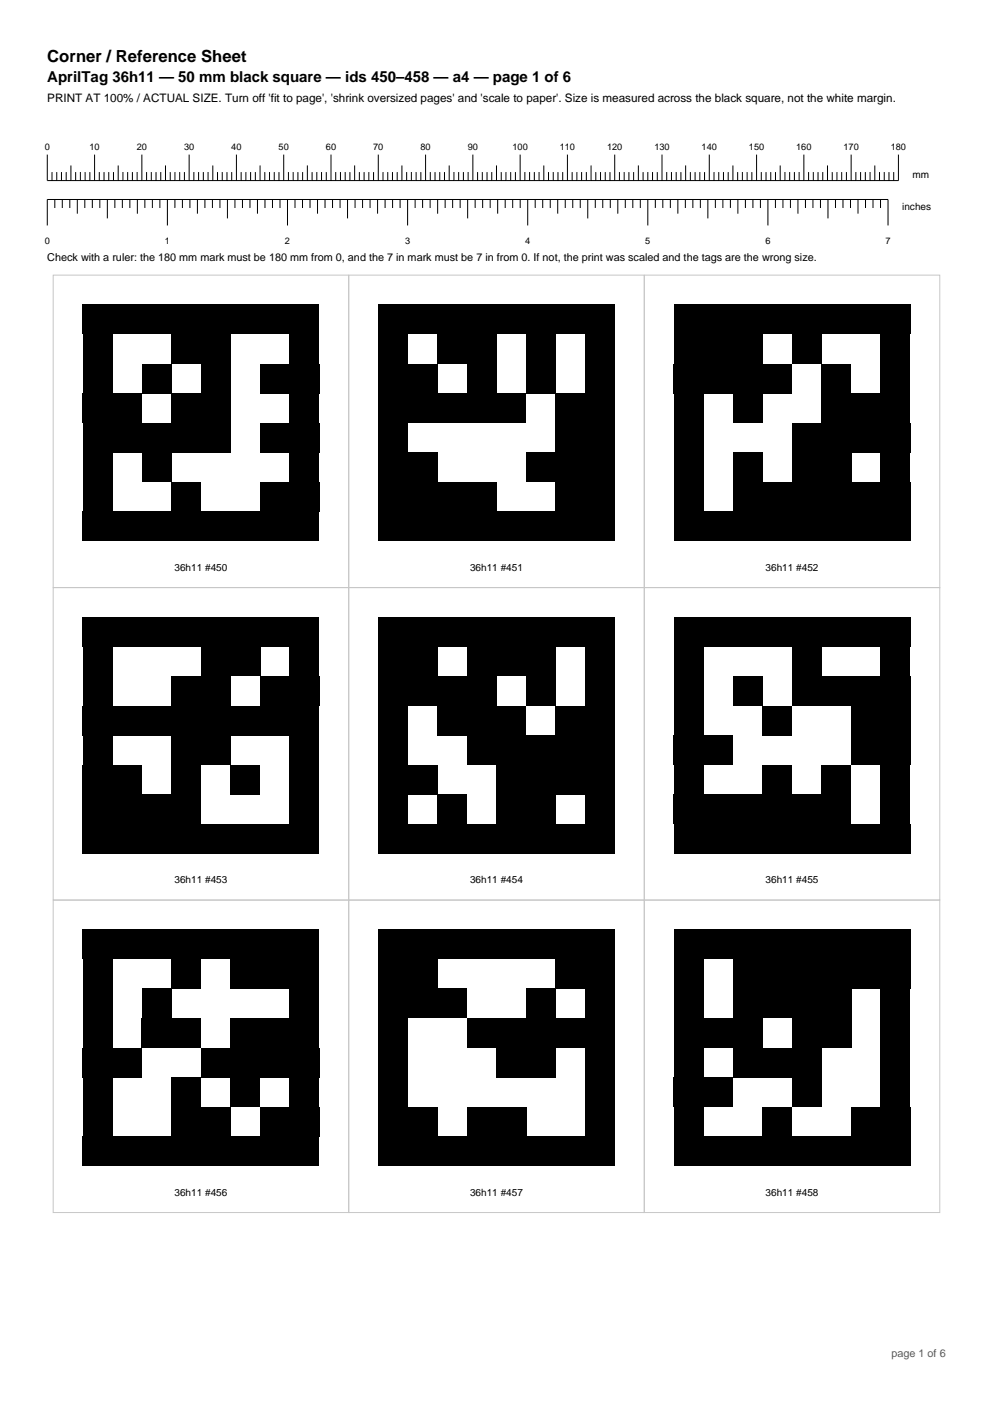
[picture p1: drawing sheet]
<svg xmlns="http://www.w3.org/2000/svg" width="210mm" height="297mm" viewBox="0 0 210 297" stroke-linecap="round" stroke-linejoin="round" font-family="sans-serif">
<defs><g id="words">
<text font-size="3.5" x="10" y="13.2">Corner / Reference Sheet</text>
<text font-size="3.2" x="10" y="17.4">AprilTag 36h11 — 50 mm black square — ids 450–458 — a4 — page 1 of 6</text>
<text font-size="2.5" x="10" y="21.6">PRINT AT 100% / ACTUAL SIZE. Turn off 'fit to page', 'shrink oversized pages' and 'scale to paper'. Size is measured across the black square, not the white margin.</text>
<text font-size="2.3" x="10" y="55.2">Check with a ruler: the 180 mm mark must be 180 mm from 0, and the 7 in mark must be 7 in from 0. If not, the print was scaled and the tags are the wrong size.</text>
<text font-size="2.3" fill="#595959" x="188.5" y="287">page 1 of 6</text>
<g font-size="2.1">
<text x="193" y="37.6">mm</text>
<text x="190.8" y="44.4">inches</text>
<text x="36.9" y="120.8">36h11 #450</text>
<text x="99.4" y="120.8">36h11 #451</text>
<text x="161.9" y="120.8">36h11 #452</text>
<text x="36.9" y="186.9">36h11 #453</text>
<text x="99.4" y="186.9">36h11 #454</text>
<text x="161.9" y="186.9">36h11 #455</text>
<text x="36.9" y="253">36h11 #456</text>
<text x="99.4" y="253">36h11 #457</text>
<text x="161.9" y="253">36h11 #458</text>
</g>
<g font-size="1.9">
<text x="9.5" y="31.8">0</text>
<text x="18.9" y="31.8">10</text>
<text x="28.9" y="31.8">20</text>
<text x="38.9" y="31.8">30</text>
<text x="48.9" y="31.8">40</text>
<text x="58.9" y="31.8">50</text>
<text x="68.9" y="31.8">60</text>
<text x="78.9" y="31.8">70</text>
<text x="88.9" y="31.8">80</text>
<text x="98.9" y="31.8">90</text>
<text x="108.4" y="31.8">100</text>
<text x="118.4" y="31.8">110</text>
<text x="128.4" y="31.8">120</text>
<text x="138.4" y="31.8">130</text>
<text x="148.4" y="31.8">140</text>
<text x="158.4" y="31.8">150</text>
<text x="168.4" y="31.8">160</text>
<text x="178.4" y="31.8">170</text>
<text x="188.4" y="31.8">180</text>
<text x="9.5" y="51.6">0</text>
<text x="34.9" y="51.6">1</text>
<text x="60.3" y="51.6">2</text>
<text x="85.7" y="51.6">3</text>
<text x="111.1" y="51.6">4</text>
<text x="136.5" y="51.6">5</text>
<text x="161.9" y="51.6">6</text>
<text x="187.3" y="51.6">7</text>
</g>
</g></defs>
<g fill="none" stroke="#000" stroke-width=".21">
<path d="M10 32.7v5.5h180v-5.5M11 36.4v1.8M12 36.4v1.8M13 36.4v1.8M14 36.4v1.8M15 35v3.2M16 36.4v1.8M17 36.4v1.8M18 36.4v1.8M19 36.4v1.8M20 32.7v5.5M21 36.4v1.8"/>
<path d="M22 36.4v1.8M23 36.4v1.8M24 36.4v1.8M25 35v3.2M26 36.4v1.8M27 36.4v1.8M28 36.4v1.8M29 36.4v1.8M30 32.7v5.5M31 36.4v1.8M32 36.4v1.8M33 36.4v1.8"/>
<path d="M34 36.4v1.8M35 35v3.2M36 36.4v1.8M37 36.4v1.8M38 36.4v1.8M39 36.4v1.8M40 32.7v5.5M41 36.4v1.8M42 36.4v1.8M43 36.4v1.8M44 36.4v1.8M45 35v3.2"/>
<path d="M46 36.4v1.8M47 36.4v1.8M48 36.4v1.8M49 36.4v1.8M50 32.7v5.5M51 36.4v1.8M52 36.4v1.8M53 36.4v1.8M54 36.4v1.8M55 35v3.2M56 36.4v1.8M57 36.4v1.8"/>
<path d="M58 36.4v1.8M59 36.4v1.8M60 32.7v5.5M61 36.4v1.8M62 36.4v1.8M63 36.4v1.8M64 36.4v1.8M65 35v3.2M66 36.4v1.8M67 36.4v1.8M68 36.4v1.8M69 36.4v1.8"/>
<path d="M70 32.7v5.5M71 36.4v1.8M72 36.4v1.8M73 36.4v1.8M74 36.4v1.8M75 35v3.2M76 36.4v1.8M77 36.4v1.8M78 36.4v1.8M79 36.4v1.8M80 32.7v5.5M81 36.4v1.8"/>
<path d="M82 36.4v1.8M83 36.4v1.8M84 36.4v1.8M85 35v3.2M86 36.4v1.8M87 36.4v1.8M88 36.4v1.8M89 36.4v1.8M90 32.7v5.5M91 36.4v1.8M92 36.4v1.8M93 36.4v1.8"/>
<path d="M94 36.4v1.8M95 35v3.2M96 36.4v1.8M97 36.4v1.8M98 36.4v1.8M99 36.4v1.8M100 32.7v5.5M101 36.4v1.8M102 36.4v1.8M103 36.4v1.8M104 36.4v1.8M105 35v3.2"/>
<path d="M106 36.4v1.8M107 36.4v1.8M108 36.4v1.8M109 36.4v1.8M110 32.7v5.5M111 36.4v1.8M112 36.4v1.8M113 36.4v1.8M114 36.4v1.8M115 35v3.2M116 36.4v1.8M117 36.4v1.8"/>
<path d="M118 36.4v1.8M119 36.4v1.8M120 32.7v5.5M121 36.4v1.8M122 36.4v1.8M123 36.4v1.8M124 36.4v1.8M125 35v3.2M126 36.4v1.8M127 36.4v1.8M128 36.4v1.8M129 36.4v1.8"/>
<path d="M130 32.7v5.5M131 36.4v1.8M132 36.4v1.8M133 36.4v1.8M134 36.4v1.8M135 35v3.2M136 36.4v1.8M137 36.4v1.8M138 36.4v1.8M139 36.4v1.8M140 32.7v5.5M141 36.4v1.8"/>
<path d="M142 36.4v1.8M143 36.4v1.8M144 36.4v1.8M145 35v3.2M146 36.4v1.8M147 36.4v1.8M148 36.4v1.8M149 36.4v1.8M150 32.7v5.5M151 36.4v1.8M152 36.4v1.8M153 36.4v1.8"/>
<path d="M154 36.4v1.8M155 35v3.2M156 36.4v1.8M157 36.4v1.8M158 36.4v1.8M159 36.4v1.8M160 32.7v5.5M161 36.4v1.8M162 36.4v1.8M163 36.4v1.8M164 36.4v1.8M165 35v3.2"/>
<path d="M166 36.4v1.8M167 36.4v1.8M168 36.4v1.8M169 36.4v1.8M170 32.7v5.5M171 36.4v1.8M172 36.4v1.8M173 36.4v1.8M174 36.4v1.8M175 35v3.2M176 36.4v1.8M177 36.4v1.8"/>
<path d="M178 36.4v1.8M179 36.4v1.8M180 32.7v5.5M181 36.4v1.8M182 36.4v1.8M183 36.4v1.8M184 36.4v1.8M185 35v3.2M186 36.4v1.8M187 36.4v1.8M188 36.4v1.8M189 36.4v1.8"/>
<path d="M10 47.7v-5.5h177.8v5.5M11.6 42.2v1.8M13.2 42.2v1.8M14.8 42.2v1.8M16.4 42.2v3M17.9 42.2v1.8M19.5 42.2v1.8M21.1 42.2v1.8M22.7 42.2v4M24.3 42.2v1.8M25.9 42.2v1.8M27.5 42.2v1.8"/>
<path d="M29.1 42.2v3M30.6 42.2v1.8M32.2 42.2v1.8M33.8 42.2v1.8M35.4 42.2v5.5M37 42.2v1.8M38.6 42.2v1.8M40.2 42.2v1.8M41.8 42.2v3M43.3 42.2v1.8M44.9 42.2v1.8M46.5 42.2v1.8"/>
<path d="M48.1 42.2v4M49.7 42.2v1.8M51.3 42.2v1.8M52.9 42.2v1.8M54.5 42.2v3M56 42.2v1.8M57.6 42.2v1.8M59.2 42.2v1.8M60.8 42.2v5.5M62.4 42.2v1.8M64 42.2v1.8M65.6 42.2v1.8"/>
<path d="M67.2 42.2v3M68.7 42.2v1.8M70.3 42.2v1.8M71.9 42.2v1.8M73.5 42.2v4M75.1 42.2v1.8M76.7 42.2v1.8M78.3 42.2v1.8M79.9 42.2v3M81.4 42.2v1.8M83 42.2v1.8M84.6 42.2v1.8"/>
<path d="M86.2 42.2v5.5M87.8 42.2v1.8M89.4 42.2v1.8M91 42.2v1.8M92.6 42.2v3M94.1 42.2v1.8M95.7 42.2v1.8M97.3 42.2v1.8M98.9 42.2v4M100.5 42.2v1.8M102.1 42.2v1.8M103.7 42.2v1.8"/>
<path d="M105.3 42.2v3M106.8 42.2v1.8M108.4 42.2v1.8M110 42.2v1.8M111.6 42.2v5.5M113.2 42.2v1.8M114.8 42.2v1.8M116.4 42.2v1.8M118 42.2v3M119.5 42.2v1.8M121.1 42.2v1.8M122.7 42.2v1.8"/>
<path d="M124.3 42.2v4M125.9 42.2v1.8M127.5 42.2v1.8M129.1 42.2v1.8M130.7 42.2v3M132.2 42.2v1.8M133.8 42.2v1.8M135.4 42.2v1.8M137 42.2v5.5M138.6 42.2v1.8M140.2 42.2v1.8M141.8 42.2v1.8"/>
<path d="M143.4 42.2v3M144.9 42.2v1.8M146.5 42.2v1.8M148.1 42.2v1.8M149.7 42.2v4M151.3 42.2v1.8M152.9 42.2v1.8M154.5 42.2v1.8M156.1 42.2v3M157.6 42.2v1.8M159.2 42.2v1.8M160.8 42.2v1.8"/>
<path d="M162.4 42.2v5.5M164 42.2v1.8M165.6 42.2v1.8M167.2 42.2v1.8M168.8 42.2v3M170.3 42.2v1.8M171.9 42.2v1.8M173.5 42.2v1.8M175.1 42.2v4M176.7 42.2v1.8M178.3 42.2v1.8M179.9 42.2v1.8"/>
<path d="M181.5 42.2v3M183 42.2v1.8M184.6 42.2v1.8M186.2 42.2v1.8"/>
</g>
<path d="M11.2 58.2h62.6v66.1h-62.6zM73.7 58.2h62.6v66.1h-62.6zM136.3 58.2h62.5v66.1h-62.5zM11.2 124.3h62.6v66.1h-62.6zM73.7 124.3h62.6v66.1h-62.6zM136.3 124.3h62.5v66.1h-62.5zM11.2 190.4h62.6v66.1h-62.6zM73.7 190.4h62.6v66.1h-62.6zM136.3 190.4h62.5v66.1h-62.5z" fill="none" stroke="#c7c7c7" stroke-width=".21"/>
<g fill="#000">
<path d="M17.5 64.5h50v6.2h-50z" fill-rule="evenodd"/>
<path d="M17.5 70.7h6.3v6.2h-6.3z" fill-rule="evenodd"/>
<path d="M36.2 70.7h12.5v6.2h-12.5z" fill-rule="evenodd"/>
<path d="M61.2 70.7h6.3v6.2h-6.3z" fill-rule="evenodd"/>
<path d="M80 64.5h50v6.2h-50z" fill-rule="evenodd"/>
<path d="M80 70.7h6.3v6.2h-6.3z" fill-rule="evenodd"/>
<path d="M92.5 70.7h12.5v6.2h-12.5z" fill-rule="evenodd"/>
<path d="M111.2 70.7h6.3v6.2h-6.3z" fill-rule="evenodd"/>
<path d="M123.8 70.7h6.2v6.2h-6.2z" fill-rule="evenodd"/>
<path d="M142.5 64.5h50v6.2h-50z" fill-rule="evenodd"/>
<path d="M142.5 70.7h18.7v6.2h-18.7z" fill-rule="evenodd"/>
<path d="M167.5 70.7h6.2v6.2h-6.2z" fill-rule="evenodd"/>
<path d="M186.3 70.7h6.2v6.2h-6.2z" fill-rule="evenodd"/>
<path d="M17.5 77h6.3v6.2h-6.3z" fill-rule="evenodd"/>
<path d="M17.5 83.2h12.5v6.3h-12.5z" fill-rule="evenodd"/>
<path d="M17.5 89.4h31.3v6.3h-31.3z" fill-rule="evenodd"/>
<path d="M30 77h6.2v6.2h-6.2z" fill-rule="evenodd"/>
<path d="M36.2 83.2h12.5v6.3h-12.5z" fill-rule="evenodd"/>
<path d="M42.5 77h6.2v6.2h-6.2z" fill-rule="evenodd"/>
<path d="M55 77h12.5v6.2h-12.5z" fill-rule="evenodd"/>
<path d="M55 89.4h12.5v6.3h-12.5z" fill-rule="evenodd"/>
<path d="M61.2 83.2h6.3v6.3h-6.3z" fill-rule="evenodd"/>
<path d="M80 77h12.5v6.2h-12.5z" fill-rule="evenodd"/>
<path d="M80 83.2h31.3v6.3h-31.3z" fill-rule="evenodd"/>
<path d="M80 89.4h6.3v6.3h-6.3z" fill-rule="evenodd"/>
<path d="M98.8 77h6.2v6.2h-6.2z" fill-rule="evenodd"/>
<path d="M111.2 77h6.3v6.2h-6.3z" fill-rule="evenodd"/>
<path d="M117.5 83.2h12.5v6.3h-12.5z" fill-rule="evenodd"/>
<path d="M117.5 89.4h12.5v6.3h-12.5z" fill-rule="evenodd"/>
<path d="M123.8 77h6.2v6.2h-6.2z" fill-rule="evenodd"/>
<path d="M142.5 77h25v6.2h-25z" fill-rule="evenodd"/>
<path d="M142.5 83.2h6.3v6.3h-6.3z" fill-rule="evenodd"/>
<path d="M142.5 89.4h6.3v6.3h-6.3z" fill-rule="evenodd"/>
<path d="M155 83.2h6.3v6.3h-6.3z" fill-rule="evenodd"/>
<path d="M167.5 89.4h25v6.3h-25z" fill-rule="evenodd"/>
<path d="M173.8 77h6.2v6.2h-6.2z" fill-rule="evenodd"/>
<path d="M173.8 83.2h18.7v6.3h-18.7z" fill-rule="evenodd"/>
<path d="M186.3 77h6.2v6.2h-6.2z" fill-rule="evenodd"/>
<path d="M17.5 95.7h6.3v6.3h-6.3z" fill-rule="evenodd"/>
<path d="M17.5 102h6.3v6.2h-6.3z" fill-rule="evenodd"/>
<path d="M17.5 108.2h50v6.2h-50z" fill-rule="evenodd"/>
<path d="M30 95.7h6.2v6.3h-6.2z" fill-rule="evenodd"/>
<path d="M36.2 102h6.3v6.2h-6.3z" fill-rule="evenodd"/>
<path d="M55 102h12.5v6.2h-12.5z" fill-rule="evenodd"/>
<path d="M61.2 95.7h6.3v6.3h-6.3z" fill-rule="evenodd"/>
<path d="M80 95.7h12.5v6.3h-12.5z" fill-rule="evenodd"/>
<path d="M80 102h25v6.2h-25z" fill-rule="evenodd"/>
<path d="M80 108.2h50v6.2h-50z" fill-rule="evenodd"/>
<path d="M111.2 95.7h18.8v6.3h-18.8z" fill-rule="evenodd"/>
<path d="M117.5 102h12.5v6.2h-12.5z" fill-rule="evenodd"/>
<path d="M142.5 95.7h6.3v6.3h-6.3z" fill-rule="evenodd"/>
<path d="M142.5 102h6.3v6.2h-6.3z" fill-rule="evenodd"/>
<path d="M142.5 108.2h50v6.2h-50z" fill-rule="evenodd"/>
<path d="M155 95.7h6.3v6.3h-6.3z" fill-rule="evenodd"/>
<path d="M155 102h37.5v6.2h-37.5z" fill-rule="evenodd"/>
<path d="M167.5 95.7h12.5v6.3h-12.5z" fill-rule="evenodd"/>
<path d="M186.3 95.7h6.2v6.3h-6.2z" fill-rule="evenodd"/>
<path d="M17.5 130.6h50v6.2h-50z" fill-rule="evenodd"/>
<path d="M80 130.6h50v6.2h-50z" fill-rule="evenodd"/>
<path d="M142.5 130.6h50v6.2h-50z" fill-rule="evenodd"/>
<path d="M17.5 136.8h6.3v6.3h-6.3z" fill-rule="evenodd"/>
<path d="M17.5 143h6.3v6.3h-6.3z" fill-rule="evenodd"/>
<path d="M17.5 149.3h50v6.3h-50z" fill-rule="evenodd"/>
<path d="M36.2 143h12.5v6.3h-12.5z" fill-rule="evenodd"/>
<path d="M42.5 136.8h12.5v6.3h-12.5z" fill-rule="evenodd"/>
<path d="M55 143h12.5v6.3h-12.5z" fill-rule="evenodd"/>
<path d="M61.2 136.8h6.3v6.3h-6.3z" fill-rule="evenodd"/>
<path d="M80 136.8h12.5v6.3h-12.5z" fill-rule="evenodd"/>
<path d="M80 143h25v6.3h-25z" fill-rule="evenodd"/>
<path d="M80 149.3h6.3v6.3h-6.3z" fill-rule="evenodd"/>
<path d="M92.5 149.3h18.7v6.3h-18.7z" fill-rule="evenodd"/>
<path d="M98.8 136.8h18.7v6.3h-18.7z" fill-rule="evenodd"/>
<path d="M111.2 143h6.3v6.3h-6.3z" fill-rule="evenodd"/>
<path d="M117.5 149.3h12.5v6.3h-12.5z" fill-rule="evenodd"/>
<path d="M123.8 136.8h6.2v6.3h-6.2z" fill-rule="evenodd"/>
<path d="M123.8 143h6.2v6.3h-6.2z" fill-rule="evenodd"/>
<path d="M142.5 136.8h6.3v6.3h-6.3z" fill-rule="evenodd"/>
<path d="M142.5 143h6.3v6.3h-6.3z" fill-rule="evenodd"/>
<path d="M142.5 149.3h6.3v6.3h-6.3z" fill-rule="evenodd"/>
<path d="M155 143h6.3v6.3h-6.3z" fill-rule="evenodd"/>
<path d="M161.2 149.3h6.3v6.3h-6.3z" fill-rule="evenodd"/>
<path d="M167.5 136.8h6.2v6.3h-6.2z" fill-rule="evenodd"/>
<path d="M167.5 143h25v6.3h-25z" fill-rule="evenodd"/>
<path d="M180 149.3h12.5v6.3h-12.5z" fill-rule="evenodd"/>
<path d="M186.3 136.8h6.2v6.3h-6.2z" fill-rule="evenodd"/>
<path d="M17.5 155.5h6.3v6.3h-6.3z" fill-rule="evenodd"/>
<path d="M17.5 161.8h12.5v6.2h-12.5z" fill-rule="evenodd"/>
<path d="M17.5 168.1h25v6.2h-25z" fill-rule="evenodd"/>
<path d="M36.2 155.5h12.5v6.3h-12.5z" fill-rule="evenodd"/>
<path d="M36.2 161.8h6.3v6.2h-6.3z" fill-rule="evenodd"/>
<path d="M48.8 161.8h6.2v6.2h-6.2z" fill-rule="evenodd"/>
<path d="M61.2 155.5h6.3v6.3h-6.3z" fill-rule="evenodd"/>
<path d="M61.2 161.8h6.3v6.2h-6.3z" fill-rule="evenodd"/>
<path d="M61.2 168.1h6.3v6.2h-6.3z" fill-rule="evenodd"/>
<path d="M80 155.5h6.3v6.3h-6.3z" fill-rule="evenodd"/>
<path d="M80 161.8h12.5v6.2h-12.5z" fill-rule="evenodd"/>
<path d="M80 168.1h6.3v6.2h-6.3z" fill-rule="evenodd"/>
<path d="M92.5 168.1h6.3v6.2h-6.3z" fill-rule="evenodd"/>
<path d="M98.8 155.5h31.2v6.3h-31.2z" fill-rule="evenodd"/>
<path d="M105 161.8h25v6.2h-25z" fill-rule="evenodd"/>
<path d="M105 168.1h12.5v6.2h-12.5z" fill-rule="evenodd"/>
<path d="M123.8 168.1h6.2v6.2h-6.2z" fill-rule="evenodd"/>
<path d="M142.5 155.5h12.5v6.3h-12.5z" fill-rule="evenodd"/>
<path d="M142.5 161.8h6.3v6.2h-6.3z" fill-rule="evenodd"/>
<path d="M142.5 168.1h37.5v6.2h-37.5z" fill-rule="evenodd"/>
<path d="M161.2 161.8h6.3v6.2h-6.3z" fill-rule="evenodd"/>
<path d="M173.8 161.8h6.2v6.2h-6.2z" fill-rule="evenodd"/>
<path d="M180 155.5h12.5v6.3h-12.5z" fill-rule="evenodd"/>
<path d="M186.3 161.8h6.2v6.2h-6.2z" fill-rule="evenodd"/>
<path d="M186.3 168.1h6.2v6.2h-6.2z" fill-rule="evenodd"/>
<path d="M17.5 174.3h50v6.2h-50z" fill-rule="evenodd"/>
<path d="M80 174.3h50v6.2h-50z" fill-rule="evenodd"/>
<path d="M142.5 174.3h50v6.2h-50z" fill-rule="evenodd"/>
<path d="M17.5 196.6h50v6.3h-50z" fill-rule="evenodd"/>
<path d="M17.5 202.9h6.3v6.3h-6.3z" fill-rule="evenodd"/>
<path d="M17.5 209.1h6.3v6.3h-6.3z" fill-rule="evenodd"/>
<path d="M30 209.1h6.2v6.3h-6.2z" fill-rule="evenodd"/>
<path d="M36.2 202.9h6.3v6.3h-6.3z" fill-rule="evenodd"/>
<path d="M48.8 202.9h18.7v6.3h-18.7z" fill-rule="evenodd"/>
<path d="M61.2 209.1h6.3v6.3h-6.3z" fill-rule="evenodd"/>
<path d="M80 196.6h50v6.3h-50z" fill-rule="evenodd"/>
<path d="M80 202.9h12.5v6.3h-12.5z" fill-rule="evenodd"/>
<path d="M80 209.1h18.8v6.3h-18.8z" fill-rule="evenodd"/>
<path d="M111.2 209.1h6.3v6.3h-6.3z" fill-rule="evenodd"/>
<path d="M117.5 202.9h12.5v6.3h-12.5z" fill-rule="evenodd"/>
<path d="M123.8 209.1h6.2v6.3h-6.2z" fill-rule="evenodd"/>
<path d="M142.5 196.6h50v6.3h-50z" fill-rule="evenodd"/>
<path d="M142.5 202.9h6.3v6.3h-6.3z" fill-rule="evenodd"/>
<path d="M142.5 209.1h6.3v6.3h-6.3z" fill-rule="evenodd"/>
<path d="M155 202.9h37.5v6.3h-37.5z" fill-rule="evenodd"/>
<path d="M155 209.1h25v6.3h-25z" fill-rule="evenodd"/>
<path d="M186.3 209.1h6.2v6.3h-6.2z" fill-rule="evenodd"/>
<path d="M17.5 215.4h6.3v6.2h-6.3z" fill-rule="evenodd"/>
<path d="M17.5 221.7h12.5v6.2h-12.5z" fill-rule="evenodd"/>
<path d="M17.5 227.9h6.3v6.2h-6.3z" fill-rule="evenodd"/>
<path d="M30 215.4h12.5v6.2h-12.5z" fill-rule="evenodd"/>
<path d="M36.2 227.9h6.3v6.2h-6.3z" fill-rule="evenodd"/>
<path d="M42.5 221.7h25v6.2h-25z" fill-rule="evenodd"/>
<path d="M48.8 215.4h18.7v6.2h-18.7z" fill-rule="evenodd"/>
<path d="M48.8 227.9h6.2v6.2h-6.2z" fill-rule="evenodd"/>
<path d="M61.2 227.9h6.3v6.2h-6.3z" fill-rule="evenodd"/>
<path d="M80 215.4h6.3v6.2h-6.3z" fill-rule="evenodd"/>
<path d="M80 221.7h6.3v6.2h-6.3z" fill-rule="evenodd"/>
<path d="M80 227.9h6.3v6.2h-6.3z" fill-rule="evenodd"/>
<path d="M98.8 215.4h31.2v6.2h-31.2z" fill-rule="evenodd"/>
<path d="M105 221.7h12.5v6.2h-12.5z" fill-rule="evenodd"/>
<path d="M123.8 221.7h6.2v6.2h-6.2z" fill-rule="evenodd"/>
<path d="M123.8 227.9h6.2v6.2h-6.2z" fill-rule="evenodd"/>
<path d="M142.5 215.4h18.7v6.2h-18.7z" fill-rule="evenodd"/>
<path d="M142.5 221.7h6.3v6.2h-6.3z" fill-rule="evenodd"/>
<path d="M142.5 227.9h12.5v6.2h-12.5z" fill-rule="evenodd"/>
<path d="M155 221.7h18.7v6.2h-18.7z" fill-rule="evenodd"/>
<path d="M167.5 215.4h12.5v6.2h-12.5z" fill-rule="evenodd"/>
<path d="M167.5 227.9h6.2v6.2h-6.2z" fill-rule="evenodd"/>
<path d="M186.3 215.4h6.2v6.2h-6.2z" fill-rule="evenodd"/>
<path d="M186.3 221.7h6.2v6.2h-6.2z" fill-rule="evenodd"/>
<path d="M186.3 227.9h6.2v6.2h-6.2z" fill-rule="evenodd"/>
<path d="M17.5 234.2h6.3v6.2h-6.3z" fill-rule="evenodd"/>
<path d="M17.5 240.4h50v6.3h-50z" fill-rule="evenodd"/>
<path d="M36.2 234.2h12.5v6.2h-12.5z" fill-rule="evenodd"/>
<path d="M55 234.2h12.5v6.2h-12.5z" fill-rule="evenodd"/>
<path d="M80 234.2h12.5v6.2h-12.5z" fill-rule="evenodd"/>
<path d="M80 240.4h50v6.3h-50z" fill-rule="evenodd"/>
<path d="M98.8 234.2h12.5v6.2h-12.5z" fill-rule="evenodd"/>
<path d="M123.8 234.2h6.2v6.2h-6.2z" fill-rule="evenodd"/>
<path d="M142.5 234.2h6.3v6.2h-6.3z" fill-rule="evenodd"/>
<path d="M142.5 240.4h50v6.3h-50z" fill-rule="evenodd"/>
<path d="M161.2 234.2h6.3v6.2h-6.3z" fill-rule="evenodd"/>
<path d="M180 234.2h12.5v6.2h-12.5z" fill-rule="evenodd"/>
</g>
<use href="#words"/>
</svg>
